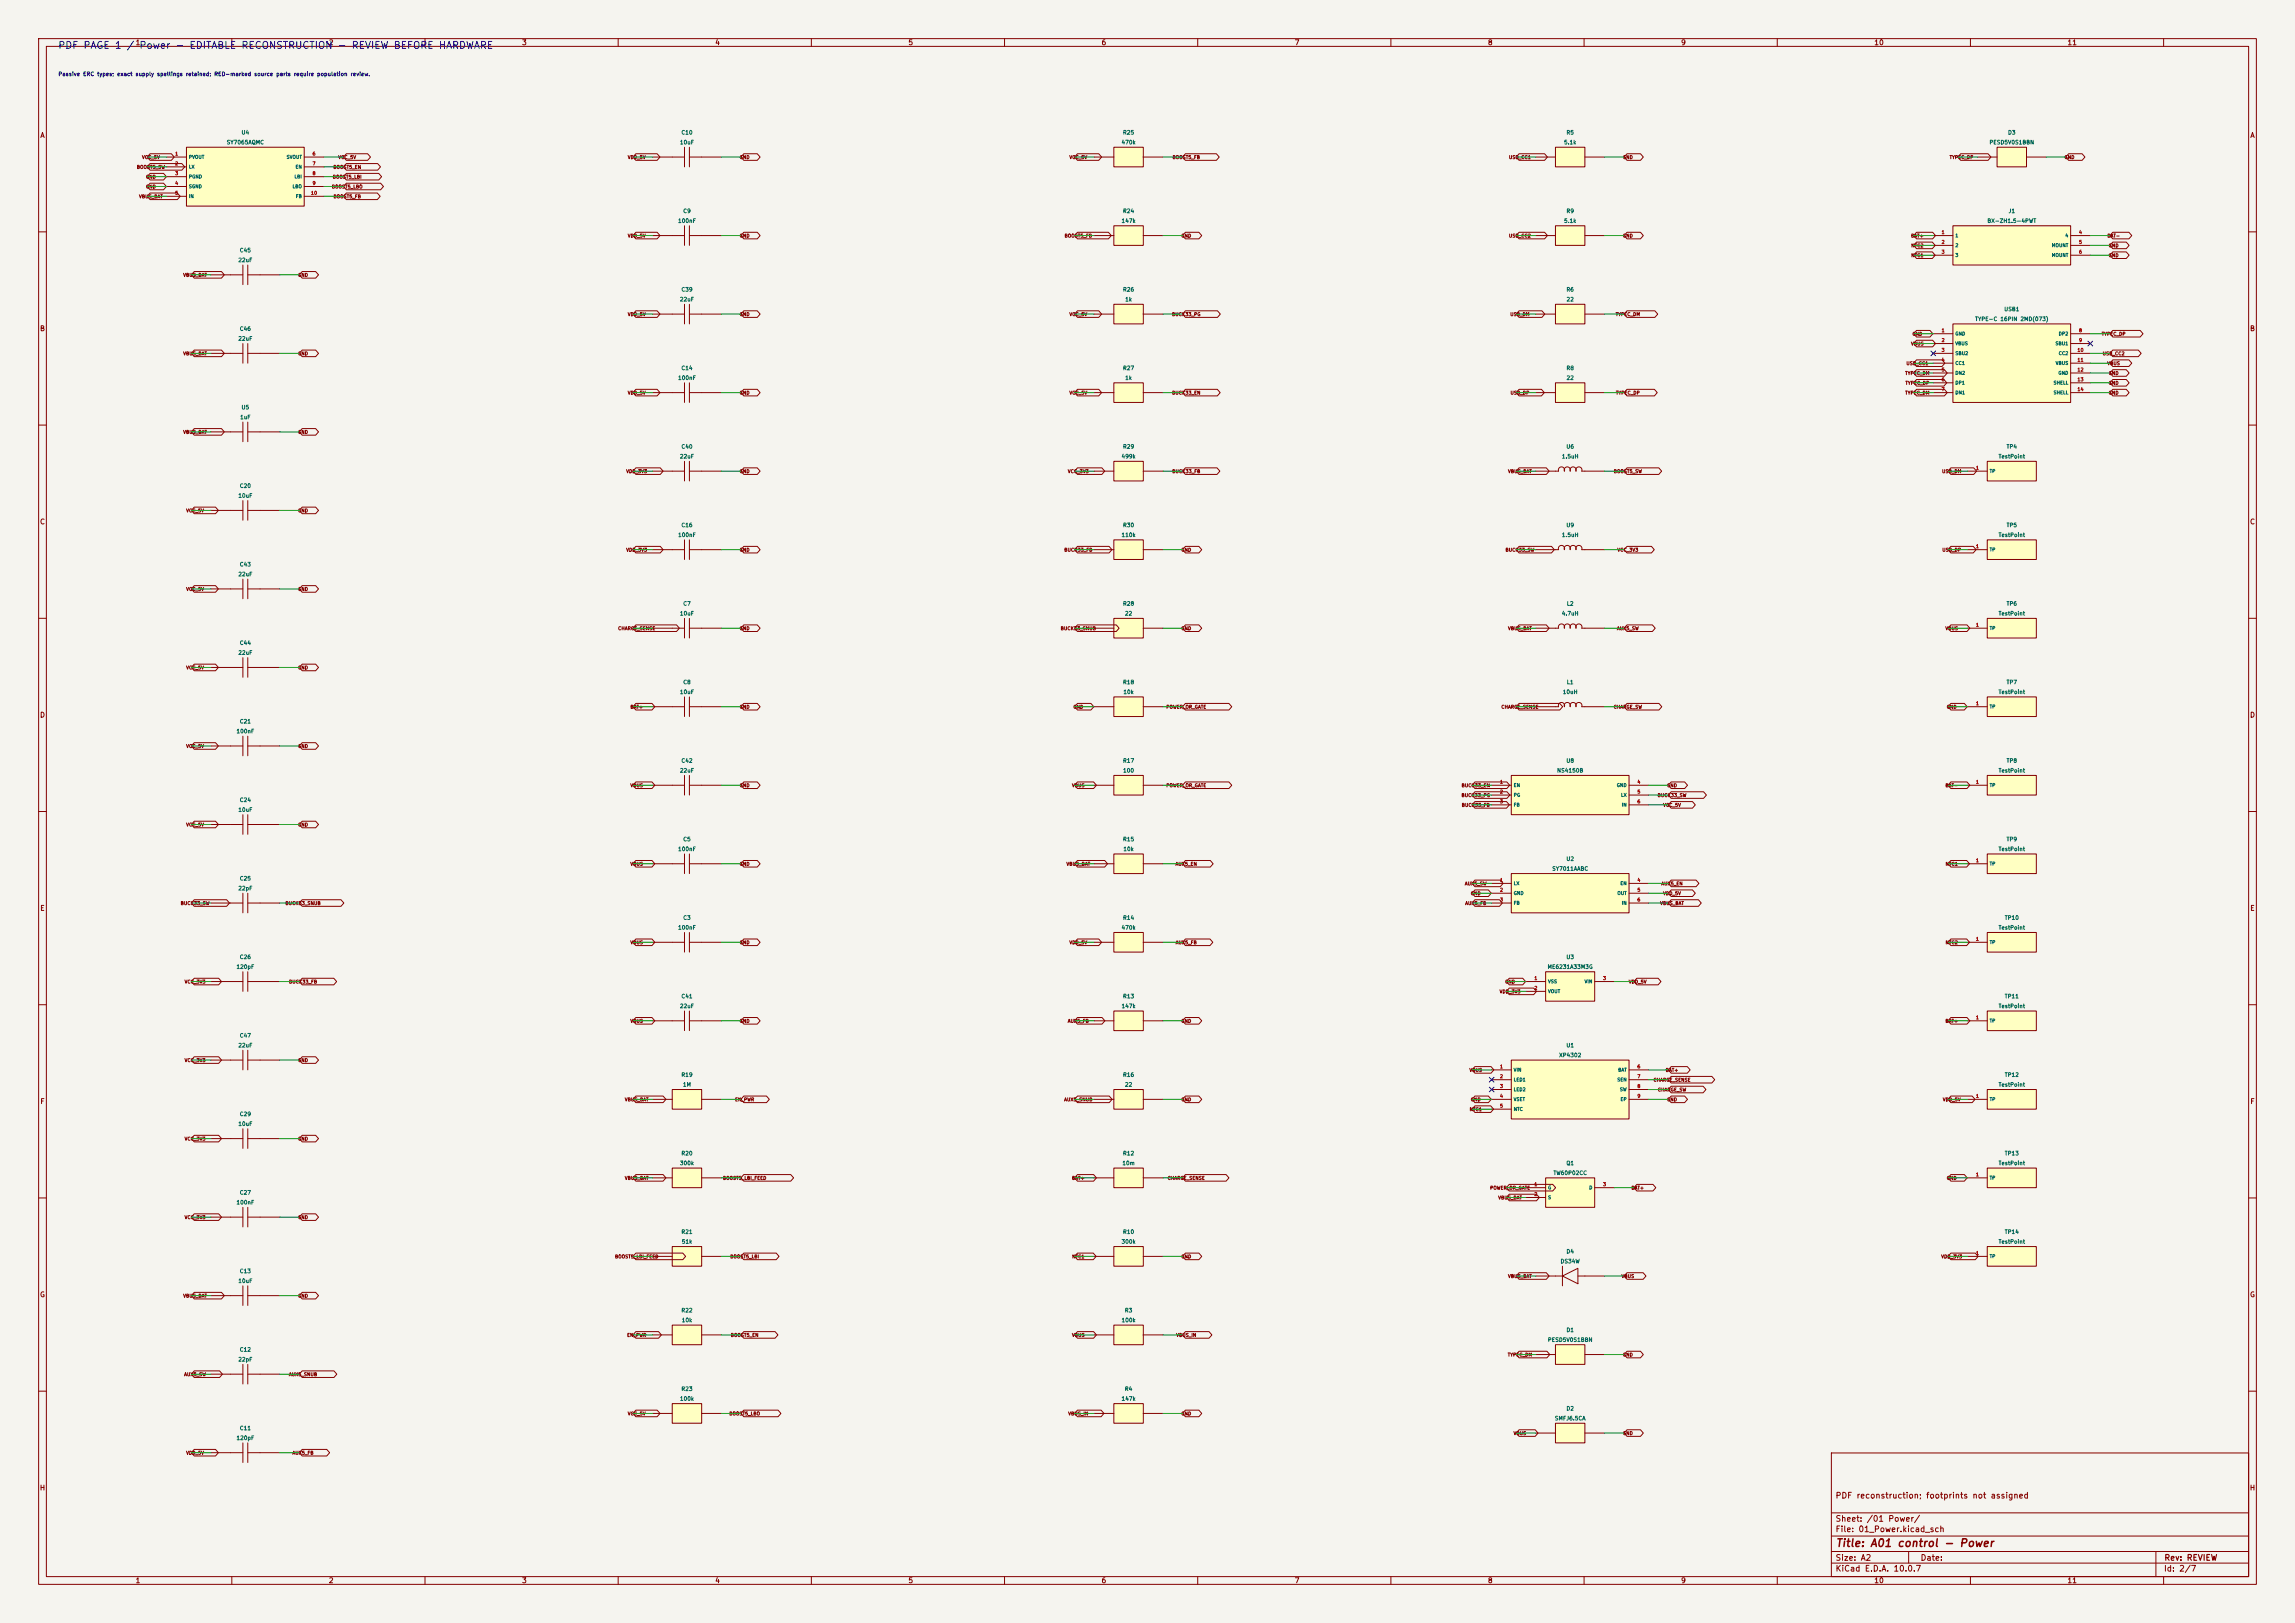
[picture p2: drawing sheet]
<svg xmlns="http://www.w3.org/2000/svg" width="594mm" height="420mm" viewBox="0 0 594 420" stroke-linecap="round" stroke-linejoin="round" font-family="sans-serif">
<defs><g id="words">
<text font-size="2" fill="#840000" x="475" y="400.8">Title: A01 control - Power</text>
<text font-size="1.8" fill="#0000c2" x="14.9" y="13.1">PDF PAGE 1 / Power - EDITABLE RECONSTRUCTION - REVIEW BEFORE HARDWARE</text>
<g font-size="1.5" fill="#840000">
<text x="475" y="388.1">PDF reconstruction; footprints not assigned</text>
<text x="475" y="394.1">Sheet: /01 Power/</text>
<text x="475" y="396.8">File: 01_Power.kicad_sch</text>
<text x="475" y="407">KiCad E.D.A. 10.0.7</text>
<text x="475" y="404.2">Size: A2</text>
<text x="497" y="404.2">Date:</text>
<text x="560" y="407">Id: 2/7</text>
<text x="560.1" y="404.2">Rev: REVIEW</text>
</g>
<g font-size="1.3" fill="#840000">
<text x="35" y="12">1</text>
<text x="85" y="12">2</text>
<text x="135" y="12">3</text>
<text x="185" y="12">4</text>
<text x="235" y="12">5</text>
<text x="285" y="12">6</text>
<text x="335" y="12">7</text>
<text x="385" y="12">8</text>
<text x="435" y="12">9</text>
<text x="485" y="12">10</text>
<text x="535" y="12">11</text>
<text x="10.3" y="36">A</text>
<text x="582.3" y="36">A</text>
<text x="10.2" y="86">B</text>
<text x="582.2" y="86">B</text>
<text x="10.2" y="136">C</text>
<text x="582.2" y="136">C</text>
<text x="10.2" y="186">D</text>
<text x="582.2" y="186">D</text>
<text x="10.3" y="236">E</text>
<text x="582.3" y="236">E</text>
<text x="10.3" y="286">F</text>
<text x="582.3" y="286">F</text>
<text x="10.2" y="336">G</text>
<text x="582.2" y="336">G</text>
<text x="10.2" y="386">H</text>
<text x="582.2" y="386">H</text>
<text x="35" y="410">1</text>
<text x="85" y="410">2</text>
<text x="135" y="410">3</text>
<text x="185" y="410">4</text>
<text x="235" y="410">5</text>
<text x="285" y="410">6</text>
<text x="335" y="410">7</text>
<text x="385" y="410">8</text>
<text x="435" y="410">9</text>
<text x="485" y="410">10</text>
<text x="535" y="410">11</text>
</g>
<text font-size="1" fill="#0000c2" x="15" y="19.9">Passive ERC types; exact supply spellings retained; RED-marked source parts require population review.</text>
<g font-size="1" fill="#006464">
<text x="62.4" y="35">U4</text>
<text x="176.2" y="35">C10</text>
<text x="290.5" y="35">R25</text>
<text x="405.3" y="35">R5</text>
<text x="519.6" y="35">D3</text>
<text x="58.6" y="37.6">SY7065AQMC</text>
<text x="175.9" y="37.6">10uF</text>
<text x="290.2" y="37.6">470k</text>
<text x="404.7" y="37.6">5.1k</text>
<text x="514.8" y="37.6">PESD5V0S1BBN</text>
<text x="175.4" y="57.9">100nF</text>
<text x="176.7" y="55.4">C9</text>
<text x="290.2" y="57.9">147k</text>
<text x="290.5" y="55.4">R24</text>
<text x="404.7" y="57.9">5.1k</text>
<text x="405.3" y="55.4">R9</text>
<text x="514.3" y="57.9">BX-ZH1.5-4PWT</text>
<text x="519.7" y="55.4">J1</text>
<text x="61.9" y="65.5">C45</text>
<text x="61.6" y="68.1">22uF</text>
<text x="176.2" y="75.7">C39</text>
<text x="290.5" y="75.7">R26</text>
<text x="405.3" y="75.7">R6</text>
<text x="175.9" y="78.2">22uF</text>
<text x="291.1" y="78.2">1k</text>
<text x="405.3" y="78.2">22</text>
<text x="511.1" y="83.3">TYPE-C 16PIN 2MD(073)</text>
<text x="518.6" y="80.8">USB1</text>
<text x="61.6" y="88.4">22uF</text>
<text x="61.9" y="85.8">C46</text>
<text x="175.4" y="98.5">100nF</text>
<text x="176.2" y="96">C14</text>
<text x="290.5" y="96">R27</text>
<text x="291.1" y="98.5">1k</text>
<text x="405.3" y="96">R8</text>
<text x="405.3" y="98.5">22</text>
<text x="62.4" y="106.2">U5</text>
<text x="62" y="108.7">1uF</text>
<text x="175.9" y="118.9">22uF</text>
<text x="176.2" y="116.3">C40</text>
<text x="290.2" y="118.9">499k</text>
<text x="290.5" y="116.3">R29</text>
<text x="404.1" y="118.9">1.5uH</text>
<text x="405.3" y="116.3">U6</text>
<text x="517.2" y="118.9">TestPoint</text>
<text x="519.2" y="116.3">TP4</text>
<text x="61.6" y="129">10uF</text>
<text x="61.9" y="126.5">C20</text>
<text x="176.2" y="136.6">C16</text>
<text x="290.5" y="136.6">R30</text>
<text x="405.3" y="136.6">U9</text>
<text x="519.2" y="136.6">TP5</text>
<text x="175.4" y="139.2">100nF</text>
<text x="290.2" y="139.2">110k</text>
<text x="404.1" y="139.2">1.5uH</text>
<text x="517.2" y="139.2">TestPoint</text>
<text x="61.6" y="149.3">22uF</text>
<text x="61.9" y="146.8">C43</text>
<text x="175.9" y="159.5">10uF</text>
<text x="176.7" y="157">C7</text>
<text x="290.5" y="157">R28</text>
<text x="291" y="159.5">22</text>
<text x="404.1" y="159.5">4.7uH</text>
<text x="405.4" y="157">L2</text>
<text x="517.2" y="159.5">TestPoint</text>
<text x="519.2" y="157">TP6</text>
<text x="61.9" y="167.1">C44</text>
<text x="61.6" y="169.7">22uF</text>
<text x="175.9" y="179.8">10uF</text>
<text x="176.7" y="177.3">C8</text>
<text x="290.5" y="177.3">R18</text>
<text x="290.6" y="179.8">10k</text>
<text x="404.4" y="179.8">10uH</text>
<text x="405.4" y="177.3">L1</text>
<text x="517.2" y="179.8">TestPoint</text>
<text x="519.2" y="177.3">TP7</text>
<text x="61.1" y="190">100nF</text>
<text x="61.9" y="187.4">C21</text>
<text x="176.2" y="197.6">C42</text>
<text x="290.5" y="197.6">R17</text>
<text x="405.3" y="197.6">U8</text>
<text x="519.2" y="197.6">TP8</text>
<text x="175.9" y="200.1">22uF</text>
<text x="290.6" y="200.1">100</text>
<text x="402.9" y="200.1">NS4150B</text>
<text x="517.2" y="200.1">TestPoint</text>
<text x="61.9" y="207.8">C24</text>
<text x="61.6" y="210.3">10uF</text>
<text x="175.4" y="220.5">100nF</text>
<text x="176.7" y="217.9">C5</text>
<text x="290.5" y="217.9">R15</text>
<text x="290.6" y="220.5">10k</text>
<text x="517.2" y="220.5">TestPoint</text>
<text x="519.2" y="217.9">TP9</text>
<text x="401.6" y="225.5">SY7011AABC</text>
<text x="405.3" y="223">U2</text>
<text x="61.6" y="230.6">22pF</text>
<text x="61.9" y="228.1">C25</text>
<text x="176.7" y="238.2">C3</text>
<text x="290.5" y="238.2">R14</text>
<text x="518.8" y="238.2">TP10</text>
<text x="175.4" y="240.8">100nF</text>
<text x="290.2" y="240.8">470k</text>
<text x="517.2" y="240.8">TestPoint</text>
<text x="61.1" y="250.9">120pF</text>
<text x="61.9" y="248.4">C26</text>
<text x="400.4" y="250.9">ME6231A33M3G</text>
<text x="405.3" y="248.4">U3</text>
<text x="175.9" y="261.1">22uF</text>
<text x="176.2" y="258.6">C41</text>
<text x="290.2" y="261.1">147k</text>
<text x="290.5" y="258.6">R13</text>
<text x="517.2" y="261.1">TestPoint</text>
<text x="518.8" y="258.6">TP11</text>
<text x="61.9" y="268.7">C47</text>
<text x="61.6" y="271.3">22uF</text>
<text x="403.4" y="273.8">XP4302</text>
<text x="405.3" y="271.3">U1</text>
<text x="176.2" y="278.9">R19</text>
<text x="176.7" y="281.4">1M</text>
<text x="290.5" y="278.9">R16</text>
<text x="291" y="281.4">22</text>
<text x="517.2" y="281.4">TestPoint</text>
<text x="518.8" y="278.9">TP12</text>
<text x="61.6" y="291.6">10uF</text>
<text x="61.9" y="289">C29</text>
<text x="176.2" y="299.2">R20</text>
<text x="290.5" y="299.2">R12</text>
<text x="518.8" y="299.2">TP13</text>
<text x="175.9" y="301.7">300k</text>
<text x="290.4" y="301.7">10m</text>
<text x="401.9" y="304.3">TW60P02CC</text>
<text x="405.3" y="301.7">Q1</text>
<text x="517.2" y="301.7">TestPoint</text>
<text x="61.1" y="311.9">100nF</text>
<text x="61.9" y="309.4">C27</text>
<text x="176.2" y="319.5">R21</text>
<text x="176.3" y="322.1">51k</text>
<text x="290.2" y="322.1">300k</text>
<text x="290.5" y="319.5">R10</text>
<text x="517.2" y="322.1">TestPoint</text>
<text x="518.8" y="319.5">TP14</text>
<text x="61.9" y="329.7">C13</text>
<text x="403.8" y="327.1">DS34W</text>
<text x="405.3" y="324.6">D4</text>
<text x="61.6" y="332.2">10uF</text>
<text x="176.2" y="339.8">R22</text>
<text x="291" y="339.8">R3</text>
<text x="176.3" y="342.4">10k</text>
<text x="290.2" y="342.4">100k</text>
<text x="400.5" y="347.5">PESD5V0S1BBN</text>
<text x="405.3" y="344.9">D1</text>
<text x="61.6" y="352.5">22pF</text>
<text x="61.9" y="350">C12</text>
<text x="175.9" y="362.7">100k</text>
<text x="176.2" y="360.2">R23</text>
<text x="290.2" y="362.7">147k</text>
<text x="291" y="360.2">R4</text>
<text x="405.3" y="365.2">D2</text>
<text x="61.9" y="370.3">C11</text>
<text x="402.3" y="367.8">SMFJ6.5CA</text>
<text x="61.1" y="372.9">120pF</text>
</g>
<g font-size=".9" fill="#840000">
<text x="36.7" y="41.3">VCC_5V</text>
<text x="87.5" y="41.3">VCC_5V</text>
<text x="162.4" y="41.3">VDD_5V</text>
<text x="191.3" y="41.3">GND</text>
<text x="276.7" y="41.3">VCC_5V</text>
<text x="303.4" y="41.3">BOOST5_FB</text>
<text x="390.4" y="41.3">USB_CC1</text>
<text x="419.9" y="41.3">GND</text>
<text x="504.5" y="41.3">TYPEC_DP</text>
<text x="534.2" y="41.3">GND</text>
<text x="35.3" y="43.9">BOOST5_SW</text>
<text x="37.7" y="46.4">GND</text>
<text x="86" y="46.4">BOOST5_LBI</text>
<text x="86.2" y="43.9">BOOST5_EN</text>
<text x="35.9" y="51.5">VBUS_BAT</text>
<text x="37.7" y="49">GND</text>
<text x="85.8" y="49">BOOST5_LBO</text>
<text x="86.2" y="51.5">BOOST5_FB</text>
<text x="162.4" y="61.7">VDD_5V</text>
<text x="191.3" y="61.7">GND</text>
<text x="275.4" y="61.7">BOOST5_FB</text>
<text x="305.6" y="61.7">GND</text>
<text x="390.4" y="61.7">USB_CC2</text>
<text x="419.9" y="61.7">GND</text>
<text x="494.5" y="61.7">BAT+</text>
<text x="494.6" y="64.2">NTC2</text>
<text x="545.3" y="61.7">BAT-</text>
<text x="545.7" y="64.2">GND</text>
<text x="47.3" y="71.8">VBUS_BAT</text>
<text x="77" y="71.8">GND</text>
<text x="494.6" y="66.7">NTC1</text>
<text x="545.7" y="66.7">GND</text>
<text x="162.4" y="82">VDD_5V</text>
<text x="191.3" y="82">GND</text>
<text x="276.7" y="82">VCC_5V</text>
<text x="303.2" y="82">BUCK33_PG</text>
<text x="390.8" y="82">USB_DM</text>
<text x="418.1" y="82">TYPEC_DM</text>
<text x="494.5" y="89.6">VBUS</text>
<text x="494.9" y="87.1">GND</text>
<text x="543.9" y="87.1">TYPEC_DP</text>
<text x="47.3" y="92.1">VBUS_BAT</text>
<text x="77" y="92.1">GND</text>
<text x="493.3" y="94.7">USB_CC1</text>
<text x="544.1" y="92.1">USB_CC2</text>
<text x="545.3" y="94.7">VBUS</text>
<text x="493" y="97.2">TYPEC_DM</text>
<text x="493.1" y="99.8">TYPEC_DP</text>
<text x="545.7" y="97.2">GND</text>
<text x="545.7" y="99.8">GND</text>
<text x="162.4" y="102.3">VDD_5V</text>
<text x="191.3" y="102.3">GND</text>
<text x="276.7" y="102.3">VCC_5V</text>
<text x="303.3" y="102.3">BUCK33_EN</text>
<text x="390.9" y="102.3">USB_DP</text>
<text x="418.1" y="102.3">TYPEC_DP</text>
<text x="493" y="102.3">TYPEC_DM</text>
<text x="545.7" y="102.3">GND</text>
<text x="47.3" y="112.5">VBUS_BAT</text>
<text x="77" y="112.5">GND</text>
<text x="162" y="122.6">VDD_3V3</text>
<text x="191.3" y="122.6">GND</text>
<text x="276.3" y="122.6">VCC_3V3</text>
<text x="303.3" y="122.6">BUCK33_FB</text>
<text x="390.2" y="122.6">VBUS_BAT</text>
<text x="417.6" y="122.6">BOOST5_SW</text>
<text x="502.6" y="122.6">USB_DM</text>
<text x="48.1" y="132.8">VCC_5V</text>
<text x="77" y="132.8">GND</text>
<text x="162" y="142.9">VDD_3V3</text>
<text x="191.3" y="142.9">GND</text>
<text x="275.4" y="142.9">BUCK33_FB</text>
<text x="305.6" y="142.9">GND</text>
<text x="389.6" y="142.9">BUCK33_SW</text>
<text x="418.5" y="142.9">VCC_3V3</text>
<text x="502.6" y="142.9">USB_DP</text>
<text x="48.1" y="153.1">VCC_5V</text>
<text x="77" y="153.1">GND</text>
<text x="159.9" y="163.3">CHARGE_SENSE</text>
<text x="191.3" y="163.3">GND</text>
<text x="274.4" y="163.3">BUCK33_SNUB</text>
<text x="305.6" y="163.3">GND</text>
<text x="390.2" y="163.3">VBUS_BAT</text>
<text x="418.4" y="163.3">AUX5_SW</text>
<text x="503.4" y="163.3">VBUS</text>
<text x="48.1" y="173.4">VCC_5V</text>
<text x="77" y="173.4">GND</text>
<text x="163.1" y="183.6">BAT+</text>
<text x="191.3" y="183.6">GND</text>
<text x="277.7" y="183.6">GND</text>
<text x="301.8" y="183.6">POWER_OR_GATE</text>
<text x="388.5" y="183.6">CHARGE_SENSE</text>
<text x="417.6" y="183.6">CHARGE_SW</text>
<text x="503.8" y="183.6">GND</text>
<text x="48.1" y="193.7">VCC_5V</text>
<text x="77" y="193.7">GND</text>
<text x="163.1" y="203.9">VBUS</text>
<text x="191.3" y="203.9">GND</text>
<text x="277.4" y="203.9">VBUS</text>
<text x="301.8" y="203.9">POWER_OR_GATE</text>
<text x="378.2" y="203.9">BUCK33_EN</text>
<text x="431.4" y="203.9">GND</text>
<text x="503.4" y="203.9">BAT-</text>
<text x="378.2" y="206.4">BUCK33_PG</text>
<text x="378.2" y="209">BUCK33_FB</text>
<text x="428.9" y="206.4">BUCK33_SW</text>
<text x="430.4" y="209">VCC_5V</text>
<text x="48.1" y="214.1">VCC_5V</text>
<text x="77" y="214.1">GND</text>
<text x="163.1" y="224.2">VBUS</text>
<text x="191.3" y="224.2">GND</text>
<text x="275.9" y="224.2">VBUS_BAT</text>
<text x="304.2" y="224.2">AUX5_EN</text>
<text x="503.5" y="224.2">NTC1</text>
<text x="379" y="229.3">AUX5_SW</text>
<text x="380.6" y="231.8">GND</text>
<text x="429.9" y="229.3">AUX5_EN</text>
<text x="430.4" y="231.8">VDD_5V</text>
<text x="46.7" y="234.4">BUCK33_SW</text>
<text x="73.8" y="234.4">BUCK33_SNUB</text>
<text x="379.1" y="234.4">AUX5_FB</text>
<text x="429.6" y="234.4">VBUS_BAT</text>
<text x="163.1" y="244.5">VBUS</text>
<text x="191.3" y="244.5">GND</text>
<text x="276.7" y="244.5">VDD_5V</text>
<text x="304.2" y="244.5">AUX5_FB</text>
<text x="503.5" y="244.5">NTC2</text>
<text x="47.7" y="254.7">VCC_3V3</text>
<text x="74.7" y="254.7">BUCK33_FB</text>
<text x="388" y="257.2">VDD_3V3</text>
<text x="389.5" y="254.7">GND</text>
<text x="421.5" y="254.7">VDD_5V</text>
<text x="163.1" y="264.9">VBUS</text>
<text x="191.3" y="264.9">GND</text>
<text x="276.3" y="264.9">AUX5_FB</text>
<text x="305.6" y="264.9">GND</text>
<text x="503.4" y="264.9">BAT+</text>
<text x="47.7" y="275">VCC_3V3</text>
<text x="77" y="275">GND</text>
<text x="380.2" y="277.6">VBUS</text>
<text x="427.9" y="280.1">CHARGE_SENSE</text>
<text x="431" y="277.6">BAT+</text>
<text x="161.6" y="285.2">VBUS_BAT</text>
<text x="190.2" y="285.2">EN_PWR</text>
<text x="275.3" y="285.2">AUX5_SNUB</text>
<text x="305.6" y="285.2">GND</text>
<text x="380.3" y="287.7">NTC1</text>
<text x="380.6" y="285.2">GND</text>
<text x="429" y="282.6">CHARGE_SW</text>
<text x="431.4" y="285.2">GND</text>
<text x="502.8" y="285.2">VDD_5V</text>
<text x="47.7" y="295.3">VCC_3V3</text>
<text x="77" y="295.3">GND</text>
<text x="161.6" y="305.5">VBUS_BAT</text>
<text x="187" y="305.5">BOOST5_LBI_FEED</text>
<text x="277.4" y="305.5">BAT+</text>
<text x="302.1" y="305.5">CHARGE_SENSE</text>
<text x="503.8" y="305.5">GND</text>
<text x="385.6" y="308">POWER_OR_GATE</text>
<text x="387.7" y="310.6">VBUS_BAT</text>
<text x="422.1" y="308">BAT+</text>
<text x="47.7" y="315.7">VCC_3V3</text>
<text x="77" y="315.7">GND</text>
<text x="159.1" y="325.8">BOOST5_LBI_FEED</text>
<text x="188.9" y="325.8">BOOST5_LBI</text>
<text x="277.4" y="325.8">NTC1</text>
<text x="305.6" y="325.8">GND</text>
<text x="502.3" y="325.8">VDD_3V3</text>
<text x="47.3" y="336">VBUS_BAT</text>
<text x="77" y="336">GND</text>
<text x="390.2" y="330.9">VBUS_BAT</text>
<text x="419.6" y="330.9">VBUS</text>
<text x="162.2" y="346.1">EN_PWR</text>
<text x="189" y="346.1">BOOST5_EN</text>
<text x="277.4" y="346.1">VBUS</text>
<text x="304.3" y="346.1">VBUS_IN</text>
<text x="390.1" y="351.2">TYPEC_DM</text>
<text x="419.9" y="351.2">GND</text>
<text x="47.6" y="356.3">AUX5_SW</text>
<text x="74.7" y="356.3">AUX5_SNUB</text>
<text x="162.4" y="366.5">VCC_5V</text>
<text x="188.7" y="366.5">BOOST5_LBO</text>
<text x="276.4" y="366.5">VBUS_IN</text>
<text x="305.6" y="366.5">GND</text>
<text x="391.7" y="371.5">VBUS</text>
<text x="419.9" y="371.5">GND</text>
<text x="48.1" y="376.6">VDD_5V</text>
<text x="75.6" y="376.6">AUX5_FB</text>
</g>
<g font-size=".9" fill="#a90000">
<text x="45.2" y="40.4">1</text>
<text x="80.8" y="40.4">6</text>
<text x="45.2" y="43">2</text>
<text x="45.2" y="45.5">3</text>
<text x="80.8" y="43">7</text>
<text x="80.8" y="45.5">8</text>
<text x="45.2" y="48">4</text>
<text x="45.2" y="50.6">5</text>
<text x="80.4" y="50.6">10</text>
<text x="80.8" y="48">9</text>
<text x="502.4" y="60.7">1</text>
<text x="502.4" y="63.3">2</text>
<text x="502.4" y="65.8">3</text>
<text x="538" y="60.7">4</text>
<text x="538" y="63.3">5</text>
<text x="538" y="65.8">6</text>
<text x="502.4" y="86.1">1</text>
<text x="502.4" y="88.7">2</text>
<text x="538" y="86.1">8</text>
<text x="538" y="88.7">9</text>
<text x="502.4" y="91.2">3</text>
<text x="502.4" y="93.8">4</text>
<text x="537.6" y="91.2">10</text>
<text x="537.6" y="93.8">11</text>
<text x="502.4" y="96.3">5</text>
<text x="502.4" y="98.8">6</text>
<text x="502.4" y="101.4">7</text>
<text x="537.6" y="96.3">12</text>
<text x="537.6" y="98.8">13</text>
<text x="537.6" y="101.4">14</text>
<text x="511.3" y="121.7">1</text>
<text x="511.3" y="142">1</text>
<text x="511.3" y="162.3">1</text>
<text x="511.3" y="182.7">1</text>
<text x="388.1" y="203">1</text>
<text x="423.7" y="203">4</text>
<text x="511.3" y="203">1</text>
<text x="388.1" y="205.5">2</text>
<text x="388.1" y="208.1">3</text>
<text x="423.7" y="205.5">5</text>
<text x="423.7" y="208.1">6</text>
<text x="511.3" y="223.3">1</text>
<text x="388.1" y="228.4">1</text>
<text x="388.1" y="230.9">2</text>
<text x="388.1" y="233.5">3</text>
<text x="423.7" y="228.4">4</text>
<text x="423.7" y="230.9">5</text>
<text x="423.7" y="233.5">6</text>
<text x="511.3" y="243.6">1</text>
<text x="397" y="253.8">1</text>
<text x="397" y="256.3">2</text>
<text x="414.8" y="253.8">3</text>
<text x="511.3" y="263.9">1</text>
<text x="388.1" y="276.6">1</text>
<text x="388.1" y="279.2">2</text>
<text x="388.1" y="281.7">3</text>
<text x="423.7" y="276.6">6</text>
<text x="423.7" y="279.2">7</text>
<text x="423.7" y="281.7">8</text>
<text x="388.1" y="284.3">4</text>
<text x="388.1" y="286.8">5</text>
<text x="423.7" y="284.3">9</text>
<text x="511.3" y="284.3">1</text>
<text x="511.3" y="304.6">1</text>
<text x="397" y="307.1">1</text>
<text x="397" y="309.7">2</text>
<text x="414.8" y="307.1">3</text>
<text x="511.3" y="324.9">1</text>
</g>
<g font-size=".9" fill="#006464">
<text x="48.8" y="41.3">PVOUT</text>
<text x="74.1" y="41.3">SVOUT</text>
<text x="48.8" y="43.8">LX</text>
<text x="48.8" y="46.4">PGND</text>
<text x="76.1" y="46.4">LBI</text>
<text x="76.4" y="43.8">EN</text>
<text x="48.8" y="48.9">SGND</text>
<text x="48.8" y="51.4">IN</text>
<text x="75.6" y="48.9">LBO</text>
<text x="76.5" y="51.4">FB</text>
<text x="506" y="61.6">1</text>
<text x="506" y="64.1">2</text>
<text x="531" y="64.1">MOUNT</text>
<text x="534.4" y="61.6">4</text>
<text x="506" y="66.7">3</text>
<text x="531" y="66.7">MOUNT</text>
<text x="506" y="87">GND</text>
<text x="506" y="89.5">VBUS</text>
<text x="531.9" y="89.5">SBU1</text>
<text x="532.7" y="87">DP2</text>
<text x="506" y="92.1">SBU2</text>
<text x="506" y="94.6">CC1</text>
<text x="532" y="94.6">VBUS</text>
<text x="532.7" y="92.1">CC2</text>
<text x="506" y="97.2">DN2</text>
<text x="506" y="99.7">DP1</text>
<text x="531.4" y="99.7">SHELL</text>
<text x="532.7" y="97.2">GND</text>
<text x="506" y="102.2">DN1</text>
<text x="531.4" y="102.2">SHELL</text>
<text x="514.9" y="122.6">TP</text>
<text x="514.9" y="142.9">TP</text>
<text x="514.9" y="163.2">TP</text>
<text x="514.9" y="183.5">TP</text>
<text x="391.7" y="203.8">EN</text>
<text x="418.4" y="203.8">GND</text>
<text x="514.9" y="203.8">TP</text>
<text x="391.7" y="206.4">PG</text>
<text x="391.7" y="208.9">FB</text>
<text x="419.4" y="206.4">LX</text>
<text x="419.7" y="208.9">IN</text>
<text x="514.9" y="224.2">TP</text>
<text x="391.7" y="229.2">LX</text>
<text x="391.7" y="231.8">GND</text>
<text x="418.5" y="231.8">OUT</text>
<text x="419.3" y="229.2">EN</text>
<text x="391.7" y="234.3">FB</text>
<text x="419.7" y="234.3">IN</text>
<text x="514.9" y="244.5">TP</text>
<text x="400.6" y="254.6">VSS</text>
<text x="400.6" y="257.2">VOUT</text>
<text x="410" y="254.6">VIN</text>
<text x="514.9" y="264.8">TP</text>
<text x="391.7" y="277.5">VIN</text>
<text x="391.7" y="280">LED1</text>
<text x="418.5" y="280">SEN</text>
<text x="418.7" y="277.5">BAT</text>
<text x="391.7" y="282.6">LED2</text>
<text x="391.7" y="285.1">VSET</text>
<text x="391.7" y="287.7">NTC</text>
<text x="419.2" y="282.6">SW</text>
<text x="419.3" y="285.1">EP</text>
<text x="514.9" y="285.1">TP</text>
<text x="514.9" y="305.4">TP</text>
<text x="400.6" y="308">G</text>
<text x="400.6" y="310.5">S</text>
<text x="411.2" y="308">D</text>
<text x="514.9" y="325.8">TP</text>
</g>
</g></defs>
<path d="M0 0h594v420h-594z" fill="#f5f4ef" stroke="#f5f4ef" stroke-width=".26"/>
<g fill="none" stroke="#840000" stroke-width=".26">
<path d="M10 10h574v400h-574zM12 12h570v396h-570zM60 10v2M110 10v2M160 10v2M210 10v2M260 10v2M310 10v2M360 10v2M410 10v2M460 10v2M510 10v2"/>
<path d="M560 10v2M10 60h2M582 60h2M10 110h2M582 110h2M10 160h2M582 160h2M10 210h2M582 210h2M10 260h2M582 260h2M10 310h2"/>
<path d="M582 310h2M10 360h2M474 376h108v32h-108zM582 360h2M474 397.5h108M474 391.5h108M60 408v2M110 408v2M160 408v2M210 408v2M260 408v2M310 408v2"/>
<path d="M360 408v2M410 408v2M460 408v2M474 404.5h108M474 401.5h108M494 401.5v3M510 408v2M558 401.5v6.5M560 408v2"/>
</g>
<path d="M288.3 221h7.6v5.1h-7.6z" fill="#ffffc2"/>
<path d="M283.2 223.5h5.1M288.3 221h7.6v5.1h-7.6zM295.9 223.5h5.1" fill="none" stroke="#840000" stroke-width=".26"/>
<path d="M288.3 302.3h7.6v5h-7.6z" fill="#ffffc2"/>
<path d="M283.2 304.8h5.1M288.3 302.3h7.6v5h-7.6zM295.9 304.8h5.1" fill="none" stroke="#840000" stroke-width=".26"/>
<path d="M505.5 58.4h30.4v10.2h-30.4z" fill="#ffffc2"/>
<path d="M505.5 58.4h30.4v10.2h-30.4zM500.4 61h5.1M500.4 63.5h5.1M500.4 66h5.1M535.9 61h5.1M535.9 63.5h5.1M535.9 66h5.1" fill="none" stroke="#840000" stroke-width=".26"/>
<path d="M288.3 139.7h7.6v5.1h-7.6z" fill="#ffffc2"/>
<g fill="none" stroke="#840000" stroke-width=".26">
<path d="M288.3 139.7h7.6v5.1h-7.6zM54.6 152.4h8.3M62.9 149.9v5M64.1 149.9v5M64.1 152.4h8.3M283.2 142.2h5.1M295.9 142.2h5.1M54.6 172.7h8.3M62.9 170.2v5.1M64.1 170.2v5.1M64.1 172.7h8.3M54.6 193h8.3"/>
<path d="M62.9 190.5v5.1M64.1 193h8.3M64.1 190.5v5.1"/>
</g>
<path d="M288.3 322.6h7.6v5.1h-7.6z" fill="#ffffc2"/>
<path d="M168.9 243.8h8.3M177.2 241.3v5.1M178.4 243.8h8.3M178.4 241.3v5.1M283.2 325.1h5.1M288.3 322.6h7.6v5.1h-7.6zM295.9 325.1h5.1" fill="none" stroke="#840000" stroke-width=".26"/>
<path d="M516.9 38.1h7.6v5.1h-7.6z" fill="#ffffc2"/>
<g fill="none" stroke="#840000" stroke-width=".26">
<path d="M516.9 38.1h7.6v5.1h-7.6zM511.8 40.6h5.1M524.5 40.6h5.1M54.6 111.8h8.3M62.9 109.2v5.1M64.1 111.8h8.3M64.1 109.2v5.1M54.6 132.1h8.3M62.9 129.5v5.1M64.1 129.5v5.1M64.1 132.1h8.3M54.6 213.4h8.3"/>
<path d="M62.9 210.8v5.1M64.1 210.8v5.1M64.1 213.4h8.3M168.9 264.2h8.3M177.2 261.6v5.1M178.4 264.2h8.3M178.4 261.6v5.1M397.5 330.2h6.9M404.4 330.2l4-2v4zM404.4 327.7v5M408.4 330.2h6.9"/>
</g>
<path d="M402.6 368.3h7.6v5.1h-7.6z" fill="#ffffc2"/>
<path d="M397.5 370.8h5.1M402.6 368.3h7.6v5.1h-7.6zM410.2 370.8h5.1" fill="none" stroke="#840000" stroke-width=".26"/>
<path d="M288.3 58.4h7.6v5.1h-7.6z" fill="#ffffc2"/>
<path d="M288.3 58.4h7.6v5.1h-7.6zM283.2 61h5.1M295.9 61h5.1" fill="none" stroke="#840000" stroke-width=".26"/>
<path d="M288.3 342.9h7.6v5.1h-7.6z" fill="#ffffc2"/>
<path d="M283.2 345.4h5.1M288.3 342.9h7.6v5.1h-7.6zM295.9 345.4h5.1" fill="none" stroke="#840000" stroke-width=".26"/>
<path d="M402.6 348h7.6v5.1h-7.6z" fill="#ffffc2"/>
<path d="M397.5 182.9h5.9l.1-.8 .7-.3 .6 .3 .1 .8 .1-.8 .7-.3 .6 .3 .1 .8 .1-.8 .7-.3 .6 .3 .1 .8 .1-.8 .7-.3 .6 .3 .1 .8h5.9M54.6 233.7h8.3M62.9 231.1v5.1M64.1 233.7h8.3M64.1 231.1v5.1M54.6 254h8.3M62.9 251.5v5M64.1 251.5v5M64.1 254h8.3M397.5 350.5h5.1M402.6 348h7.6v5.1h-7.6zM410.2 350.5h5.1" fill="none" stroke="#840000" stroke-width=".26"/>
<path d="M288.3 363.2h7.6v5.1h-7.6z" fill="#ffffc2"/>
<path d="M283.2 365.8h5.1M288.3 363.2h7.6v5.1h-7.6zM295.9 365.8h5.1" fill="none" stroke="#840000" stroke-width=".26"/>
<path d="M174 281.9h7.6v5.1h-7.6z" fill="#ffffc2"/>
<path d="M168.9 284.5h5.1M174 281.9h7.6v5.1h-7.6zM181.6 284.5h5.1" fill="none" stroke="#840000" stroke-width=".26"/>
<path d="M391.2 274.3h30.4v15.3h-30.4z" fill="#ffffc2"/>
<path d="M386.1 276.9h5.1M386.1 279.4h5.1M391.2 274.3h30.4v15.3h-30.4zM421.6 276.9h5.1M421.6 279.4h5.1M386.1 281.9h5.1M386.1 284.5h5.1M386.1 287h5.1M421.6 281.9h5.1M421.6 284.5h5.1" fill="none" stroke="#840000" stroke-width=".26"/>
<path d="M400 251.5h12.7v7.6h-12.7z" fill="#ffffc2"/>
<path d="M395 254h5M395 256.5h5M400 251.5h12.7v7.6h-12.7zM412.7 254h5.1M54.6 274.3h8.3M62.9 271.8v5.1M64.1 274.3h8.3M64.1 271.8v5.1" fill="none" stroke="#840000" stroke-width=".26"/>
<path d="M174 302.3h7.6v5h-7.6z" fill="#ffffc2"/>
<path d="M168.9 304.8h5.1M174 302.3h7.6v5h-7.6zM181.6 304.8h5.1" fill="none" stroke="#840000" stroke-width=".26"/>
<path d="M391.2 226.1h30.4v10.1h-30.4z" fill="#ffffc2"/>
<path d="M386.1 228.6h5.1M386.1 231.1h5.1M386.1 233.7h5.1M391.2 226.1h30.4v10.1h-30.4zM421.6 228.6h5.1M421.6 231.1h5.1M421.6 233.7h5.1" fill="none" stroke="#840000" stroke-width=".26"/>
<path d="M288.3 119.4h7.6v5.1h-7.6z" fill="#ffffc2"/>
<g fill="none" stroke="#840000" stroke-width=".26">
<path d="M177.2 78.7v5.1M178.4 78.7v5.1M168.9 81.3h8.3M178.4 81.3h8.3M177.2 119.4v5.1M178.4 119.4v5.1M288.3 119.4h7.6v5.1h-7.6zM168.9 121.9h8.3M178.4 121.9h8.3M283.2 121.9h5.1M295.9 121.9h5.1M397.5 142.2h5.9l.1-.7 .7-.4 .6 .4 .1 .7 .1-.7 .7-.4 .6 .4 .1 .7 .1-.7 .7-.4 .6 .4 .1 .7 .1-.7 .7-.4 .6 .4 .1 .7h5.9"/>
<path d="M397.5 162.6h5.9l.1-.8 .7-.3 .6 .3 .1 .8 .1-.8 .7-.3 .6 .3 .1 .8 .1-.8 .7-.3 .6 .3 .1 .8 .1-.8 .7-.3 .6 .3 .1 .8h5.9"/>
</g>
<path d="M174 322.6h7.6v5.1h-7.6z" fill="#ffffc2"/>
<path d="M397.5 121.9h5.9l.1-.8 .7-.3 .6 .4 .1 .7 .1-.8 .7-.3 .6 .4 .1 .7 .1-.8 .7-.3 .6 .4 .1 .7 .1-.8 .7-.3 .6 .4 .1 .7h5.9M54.6 294.6h8.3M62.9 292.1v5.1M64.1 294.6h8.3M64.1 292.1v5.1M54.6 315h8.3M62.9 312.4v5.1M64.1 312.4v5.1M64.1 315h8.3M168.9 325.1h5.1M174 322.6h7.6v5.1h-7.6zM181.6 325.1h5.1" fill="none" stroke="#840000" stroke-width=".26"/>
<path d="M514.3 261.6h12.7v5.1h-12.7z" fill="#ffffc2"/>
<path d="M509.3 264.2h5M514.3 261.6h12.7v5.1h-12.7z" fill="none" stroke="#840000" stroke-width=".26"/>
<path d="M174 342.9h7.6v5.1h-7.6z" fill="#ffffc2"/>
<path d="M168.9 345.4h5.1M174 342.9h7.6v5.1h-7.6zM181.6 345.4h5.1" fill="none" stroke="#840000" stroke-width=".26"/>
<path d="M514.3 281.9h12.7v5.1h-12.7z" fill="#ffffc2"/>
<path d="M509.3 284.5h5M514.3 281.9h12.7v5.1h-12.7zM54.6 335.3h8.3M62.9 332.7v5.1M64.1 335.3h8.3M64.1 332.7v5.1" fill="none" stroke="#840000" stroke-width=".26"/>
<path d="M288.3 78.7h7.6v5.1h-7.6z" fill="#ffffc2"/>
<path d="M288.3 78.7h7.6v5.1h-7.6zM283.2 81.3h5.1M295.9 81.3h5.1" fill="none" stroke="#840000" stroke-width=".26"/>
<path d="M514.3 322.6h12.7v5.1h-12.7z" fill="#ffffc2"/>
<path d="M509.3 325.1h5M514.3 322.6h12.7v5.1h-12.7z" fill="none" stroke="#840000" stroke-width=".26"/>
<path d="M514.3 302.3h12.7v5h-12.7z" fill="#ffffc2"/>
<path d="M509.3 304.8h5M514.3 302.3h12.7v5h-12.7z" fill="none" stroke="#840000" stroke-width=".26"/>
<path d="M174 363.2h7.6v5.1h-7.6z" fill="#ffffc2"/>
<path d="M168.9 365.8h5.1M174 363.2h7.6v5.1h-7.6zM181.6 365.8h5.1" fill="none" stroke="#840000" stroke-width=".26"/>
<path d="M514.3 241.3h12.7v5.1h-12.7z" fill="#ffffc2"/>
<path d="M509.3 243.8h5M514.3 241.3h12.7v5.1h-12.7z" fill="none" stroke="#840000" stroke-width=".26"/>
<path d="M514.3 221h12.7v5.1h-12.7z" fill="#ffffc2"/>
<path d="M509.3 223.5h5M514.3 221h12.7v5.1h-12.7z" fill="none" stroke="#840000" stroke-width=".26"/>
<path d="M514.3 200.7h12.7v5h-12.7z" fill="#ffffc2"/>
<path d="M509.3 203.2h5M514.3 200.7h12.7v5h-12.7zM54.6 355.6h8.3M62.9 353.1v5M64.1 355.6h8.3M64.1 353.1v5" fill="none" stroke="#840000" stroke-width=".26"/>
<path d="M514.3 180.3h12.7v5.1h-12.7z" fill="#ffffc2"/>
<path d="M509.3 182.9h5M514.3 180.3h12.7v5.1h-12.7z" fill="none" stroke="#840000" stroke-width=".26"/>
<path d="M402.6 99.1h7.6v5h-7.6z" fill="#ffffc2"/>
<path d="M402.6 99.1h7.6v5h-7.6zM397.5 101.6h5.1M410.2 101.6h5.1" fill="none" stroke="#840000" stroke-width=".26"/>
<path d="M288.3 38.1h7.6v5.1h-7.6z" fill="#ffffc2"/>
<path d="M288.3 38.1h7.6v5.1h-7.6zM283.2 40.6h5.1M295.9 40.6h5.1M54.6 375.9h8.3M62.9 373.4v5.1M64.1 375.9h8.3M64.1 373.4v5.1" fill="none" stroke="#840000" stroke-width=".26"/>
<path d="M402.6 78.7h7.6v5.1h-7.6z" fill="#ffffc2"/>
<path d="M177.2 38.1v5.1M178.4 38.1v5.1M168.9 40.6h8.3M178.4 40.6h8.3M402.6 78.7h7.6v5.1h-7.6zM397.5 81.3h5.1M410.2 81.3h5.1" fill="none" stroke="#840000" stroke-width=".26"/>
<path d="M288.3 241.3h7.6v5.1h-7.6z" fill="#ffffc2"/>
<path d="M283.2 243.8h5.1M288.3 241.3h7.6v5.1h-7.6zM295.9 243.8h5.1" fill="none" stroke="#840000" stroke-width=".26"/>
<path d="M400 304.8h12.7v7.6h-12.7z" fill="#ffffc2"/>
<path d="M395 307.3h5M395 309.9h5M400 304.8h12.7v7.6h-12.7zM412.7 307.3h5.1" fill="none" stroke="#840000" stroke-width=".26"/>
<path d="M48.3 38.1h30.4v15.2h-30.4z" fill="#ffffc2"/>
<path d="M48.3 38.1h30.4v15.2h-30.4zM43.2 40.6h5.1M43.2 43.2h5.1M43.2 45.7h5.1M43.2 48.3h5.1M43.2 50.8h5.1M78.7 40.6h5.1M78.7 43.2h5.1M78.7 45.7h5.1M78.7 48.3h5.1M78.7 50.8h5.1" fill="none" stroke="#840000" stroke-width=".26"/>
<path d="M288.3 99.1h7.6v5h-7.6z" fill="#ffffc2"/>
<path d="M288.3 99.1h7.6v5h-7.6zM283.2 101.6h5.1M295.9 101.6h5.1" fill="none" stroke="#840000" stroke-width=".26"/>
<path d="M514.3 160h12.7v5.1h-12.7z" fill="#ffffc2"/>
<path d="M168.9 162.6h8.3M177.2 160v5.1M178.4 162.6h8.3M178.4 160v5.1M509.3 162.6h5M514.3 160h12.7v5.1h-12.7z" fill="none" stroke="#840000" stroke-width=".26"/>
<path d="M402.6 58.4h7.6v5.1h-7.6z" fill="#ffffc2"/>
<path d="M402.6 58.4h7.6v5.1h-7.6zM397.5 61h5.1M410.2 61h5.1" fill="none" stroke="#840000" stroke-width=".26"/>
<path d="M288.3 261.6h7.6v5.1h-7.6z" fill="#ffffc2"/>
<path d="M283.2 264.2h5.1M288.3 261.6h7.6v5.1h-7.6zM295.9 264.2h5.1" fill="none" stroke="#840000" stroke-width=".26"/>
<path d="M514.3 139.7h12.7v5.1h-12.7z" fill="#ffffc2"/>
<path d="M514.3 139.7h12.7v5.1h-12.7zM509.3 142.2h5" fill="none" stroke="#840000" stroke-width=".26"/>
<path d="M514.3 119.4h12.7v5.1h-12.7z" fill="#ffffc2"/>
<g fill="none" stroke="#840000" stroke-width=".26">
<path d="M54.6 71.1h8.3M62.9 68.6v5.1M64.1 71.1h8.3M64.1 68.6v5.1M177.2 99.1v5M178.4 99.1v5M168.9 101.6h8.3M178.4 101.6h8.3M514.3 119.4h12.7v5.1h-12.7zM509.3 121.9h5M168.9 182.9h8.3M177.2 180.3v5.1"/>
<path d="M178.4 182.9h8.3M178.4 180.3v5.1"/>
</g>
<path d="M288.3 281.9h7.6v5.1h-7.6z" fill="#ffffc2"/>
<path d="M54.6 91.4h8.3M62.9 88.9v5.1M64.1 91.4h8.3M64.1 88.9v5.1M168.9 203.2h8.3M177.2 200.7v5M178.4 203.2h8.3M178.4 200.7v5M283.2 284.5h5.1M288.3 281.9h7.6v5.1h-7.6zM295.9 284.5h5.1" fill="none" stroke="#840000" stroke-width=".26"/>
<path d="M402.6 38.1h7.6v5.1h-7.6z" fill="#ffffc2"/>
<path d="M402.6 38.1h7.6v5.1h-7.6zM397.5 40.6h5.1M410.2 40.6h5.1" fill="none" stroke="#840000" stroke-width=".26"/>
<path d="M391.2 200.7h30.4v10.1h-30.4z" fill="#ffffc2"/>
<path d="M177.2 58.4v5.1M178.4 58.4v5.1M168.9 61h8.3M178.4 61h8.3M386.1 203.2h5.1M386.1 205.7h5.1M386.1 208.3h5.1M391.2 200.7h30.4v10.1h-30.4zM421.6 203.2h5.1M421.6 205.7h5.1M421.6 208.3h5.1" fill="none" stroke="#840000" stroke-width=".26"/>
<path d="M505.5 83.8h30.4v20.3h-30.4z" fill="#ffffc2"/>
<g fill="none" stroke="#840000" stroke-width=".26">
<path d="M500.4 86.4h5.1M500.4 88.9h5.1M500.4 91.4h5.1M500.4 94h5.1M500.4 96.5h5.1M500.4 99.1h5.1M505.5 83.8h30.4v20.3h-30.4zM535.9 86.4h5.1M535.9 88.9h5.1M535.9 91.4h5.1M535.9 94h5.1M535.9 96.5h5.1"/>
<path d="M535.9 99.1h5.1M500.4 101.6h5.1M535.9 101.6h5.1M177.2 139.7v5.1M178.4 139.7v5.1M168.9 142.2h8.3M178.4 142.2h8.3M168.9 223.5h8.3M177.2 221v5.1M178.4 223.5h8.3M178.4 221v5.1"/>
</g>
<path d="M288.3 200.7h7.6v5h-7.6z" fill="#ffffc2"/>
<path d="M283.2 203.2h5.1M288.3 200.7h7.6v5h-7.6zM295.9 203.2h5.1" fill="none" stroke="#840000" stroke-width=".26"/>
<path d="M288.3 180.3h7.6v5.1h-7.6z" fill="#ffffc2"/>
<path d="M283.2 182.9h5.1M288.3 180.3h7.6v5.1h-7.6zM295.9 182.9h5.1" fill="none" stroke="#840000" stroke-width=".26"/>
<path d="M288.3 160h7.6v5.1h-7.6z" fill="#ffffc2"/>
<g fill="none" stroke="#840000" stroke-width=".26">
<path d="M38.8 39.8h5.6l.7 .8-.7 .9h-5.6l-.7-.9zM89.6 39.8h5.6l.7 .8-.7 .9h-5.6l-.7-.9zM164.6 39.8h5.5l.7 .8-.7 .9h-5.5l-.8-.9zM192.5 39.8h3.5l.7 .8-.7 .9h-3.5l-.7-.9zM278.9 39.8h5.5l.7 .8-.7 .9h-5.5l-.8-.9zM306.8 39.8h8l.8 .8-.8 .9h-8l-.7-.9zM393.2 39.8h6.6l.7 .8-.7 .9h-6.6l-.8-.9zM421.1 39.8h3.5l.7 .8-.7 .9h-3.5l-.7-.9zM507.5 39.8h7.1l.7 .8-.7 .9h-7.1l-.8-.9zM535.4 39.8h3.5l.7 .8-.7 .9h-3.5l-.7-.9zM38.8 47.4h3.5l.8 .9-.8 .8h-3.5l-.7-.8zM38.8 49.9h7.1l.7 .9-.7 .9h-7.1l-.7-.9z"/>
<path d="M38.8 44.9h3.5l.8 .8-.8 .9h-3.5l-.7-.9zM38.8 42.3h8.3l.7 .9-.7 .8h-8.3l-.7-.8zM89.6 42.3h8.1l.8 .9-.8 .8h-8.1l-.7-.8zM89.6 44.9h8.4l.8 .8-.8 .9h-8.4l-.7-.9zM89.6 47.4h8.9l.8 .9-.8 .8h-8.9l-.7-.8zM89.6 49.9h8.1l.7 .9-.7 .9h-8.1l-.7-.9zM50.3 70.3h7l.8 .8-.8 .9h-7l-.8-.9zM78.2 70.3h3.5l.7 .8-.7 .9h-3.5l-.7-.9zM164.6 60.1h5.5l.7 .9-.7 .8h-5.5l-.8-.8zM192.5 60.1h3.5l.7 .9-.7 .8h-3.5l-.7-.8zM278.9 60.1h8l.7 .9-.7 .8h-8l-.8-.8zM306.8 60.1h3.5l.7 .9-.7 .8h-3.5l-.7-.8z"/>
<path d="M393.2 60.1h6.6l.7 .9-.7 .8h-6.6l-.8-.8zM421.1 60.1h3.5l.7 .9-.7 .8h-3.5l-.7-.8zM496 60.1h4.2l.8 .9-.8 .8h-4.2l-.7-.8zM496 62.6h4.1l.8 .9-.8 .9h-4.1l-.7-.9zM496 65.2h4.1l.8 .8-.8 .9h-4.1l-.7-.9zM546.8 60.1h4.2l.8 .9-.8 .8h-4.2l-.7-.8zM546.8 62.6h3.5l.8 .9-.8 .9h-3.5l-.7-.9zM546.8 65.2h3.5l.8 .8-.8 .9h-3.5l-.7-.9zM50.3 90.6h7l.8 .8-.8 .9h-7l-.8-.9zM78.2 90.6h3.5l.7 .8-.7 .9h-3.5l-.7-.9zM164.6 80.4h5.5l.7 .9-.7 .8h-5.5l-.8-.8zM192.5 80.4h3.5l.7 .9-.7 .8h-3.5l-.7-.8z"/>
<path d="M278.9 80.4h5.5l.7 .9-.7 .8h-5.5l-.8-.8zM306.8 80.4h8.3l.8 .9-.8 .8h-8.3l-.7-.8zM393.2 80.4h5.9l.7 .9-.7 .8h-5.9l-.8-.8zM421.1 80.4h7.2l.8 .9-.8 .8h-7.2l-.7-.8zM496 95.7h7.3l.7 .8-.7 .9h-7.3l-.7-.9zM496 93.1h6.6l.8 .9-.8 .8h-6.6l-.7-.8zM496 85.5h3.5l.8 .9-.8 .8h-3.5l-.7-.8zM496 88h4.2l.8 .9-.8 .9h-4.2l-.7-.9zM496 98.2h7.1l.8 .9-.8 .8h-7.1l-.7-.8zM546.8 85.5h7.1l.8 .9-.8 .8h-7.1l-.7-.8zM546.8 90.6h6.6l.8 .8-.8 .9h-6.6l-.7-.9zM546.8 93.1h4.2l.8 .9-.8 .8h-4.2l-.7-.8z"/>
<path d="M546.8 95.7h3.5l.8 .8-.8 .9h-3.5l-.7-.9zM546.8 98.2h3.5l.8 .9-.8 .8h-3.5l-.7-.8zM50.3 110.9h7l.8 .9-.8 .8h-7l-.8-.8zM78.2 110.9h3.5l.7 .9-.7 .8h-3.5l-.7-.8zM164.6 100.7h5.5l.7 .9-.7 .9h-5.5l-.8-.9zM192.5 100.7h3.5l.7 .9-.7 .9h-3.5l-.7-.9zM278.9 100.7h5.5l.7 .9-.7 .9h-5.5l-.8-.9zM306.8 100.7h8.3l.7 .9-.7 .9h-8.3l-.7-.9zM393.2 100.7h5.8l.7 .9-.7 .9h-5.8l-.8-.9zM421.1 100.7h7.1l.7 .9-.7 .9h-7.1l-.7-.9zM496 100.7h7.3l.7 .9-.7 .9h-7.3l-.7-.9zM546.8 100.7h3.5l.8 .9-.8 .9h-3.5l-.7-.9z"/>
<path d="M50.3 131.2h5.5l.7 .9-.7 .8h-5.5l-.8-.8zM78.2 131.2h3.5l.7 .9-.7 .8h-3.5l-.7-.8zM164.6 121.1h6.3l.7 .8-.7 .9h-6.3l-.8-.9zM192.5 121.1h3.5l.7 .8-.7 .9h-3.5l-.7-.9zM278.9 121.1h6.3l.7 .8-.7 .9h-6.3l-.8-.9zM306.8 121.1h8.2l.7 .8-.7 .9h-8.2l-.7-.9zM393.2 121.1h7l.8 .8-.8 .9h-7l-.8-.9zM421.1 121.1h8.2l.8 .8-.8 .9h-8.2l-.7-.9zM504.9 121.1h5.9l.8 .8-.8 .9h-5.9l-.7-.9zM50.3 151.5h5.5l.7 .9-.7 .9h-5.5l-.8-.9zM78.2 151.5h3.5l.7 .9-.7 .9h-3.5l-.7-.9zM164.6 141.4h6.3l.7 .8-.7 .9h-6.3l-.8-.9z"/>
<path d="M192.5 141.4h3.5l.7 .8-.7 .9h-3.5l-.7-.9zM278.9 141.4h8.2l.7 .8-.7 .9h-8.2l-.8-.9zM306.8 141.4h3.5l.7 .8-.7 .9h-3.5l-.7-.9zM393.2 141.4h8.4l.7 .8-.7 .9h-8.4l-.8-.9zM421.1 141.4h6.3l.8 .8-.8 .9h-6.3l-.7-.9zM504.9 141.4h5.8l.8 .8-.8 .9h-5.8l-.7-.9zM50.3 171.9h5.5l.7 .8-.7 .9h-5.5l-.8-.9zM78.2 171.9h3.5l.7 .8-.7 .9h-3.5l-.7-.9zM164.6 161.7h10.5l.7 .9-.7 .8h-10.5l-.8-.8zM192.5 161.7h3.5l.7 .9-.7 .8h-3.5l-.7-.8zM278.9 161.7h10l.8 .9-.8 .8h-10l-.8-.8zM283.2 162.6h5.1"/>
<path d="M288.3 160h7.6v5.1h-7.6zM295.9 162.6h5.1M306.8 161.7h3.5l.7 .9-.7 .8h-3.5l-.7-.8zM393.2 161.7h7l.8 .9-.8 .8h-7l-.8-.8zM421.1 161.7h6.6l.7 .9-.7 .8h-6.6l-.7-.8zM504.9 161.7h4.2l.7 .9-.7 .8h-4.2l-.7-.8zM50.3 192.2h5.5l.7 .8-.7 .9h-5.5l-.8-.9zM78.2 192.2h3.5l.7 .8-.7 .9h-3.5l-.7-.9zM164.6 182h4.1l.8 .9-.8 .8h-4.1l-.8-.8zM192.5 182h3.5l.7 .9-.7 .8h-3.5l-.7-.8zM278.9 182h3.5l.7 .9-.7 .8h-3.5l-.8-.8zM306.8 182h11.3l.7 .9-.7 .8h-11.3l-.7-.8z"/>
<path d="M393.2 182h10.5l.7 .9-.7 .8h-10.5l-.8-.8zM421.1 182h8.3l.7 .9-.7 .8h-8.3l-.7-.8zM504.9 182h3.5l.8 .9-.8 .8h-3.5l-.7-.8zM50.3 212.5h5.5l.7 .9-.7 .8h-5.5l-.8-.8zM78.2 212.5h3.5l.7 .9-.7 .8h-3.5l-.7-.8zM164.6 202.3h4.1l.8 .9-.8 .9h-4.1l-.8-.9zM192.5 202.3h3.5l.7 .9-.7 .9h-3.5l-.7-.9zM278.9 202.3h4.1l.8 .9-.8 .9h-4.1l-.8-.9zM306.8 202.3h11.3l.7 .9-.7 .9h-11.3l-.7-.9zM381.7 204.9h8.3l.8 .8-.8 .9h-8.3l-.7-.9zM381.7 207.4h8.2l.8 .9-.8 .8h-8.2l-.7-.8zM381.7 202.3h8.3l.7 .9-.7 .9h-8.3l-.7-.9z"/>
<path d="M432.5 202.3h3.5l.8 .9-.8 .9h-3.5l-.7-.9zM432.5 204.9h8.4l.8 .8-.8 .9h-8.4l-.7-.9zM432.5 207.4h5.6l.7 .9-.7 .8h-5.6l-.7-.8zM504.9 202.3h4.2l.7 .9-.7 .9h-4.2l-.7-.9zM50.3 232.8h8.4l.7 .9-.7 .8h-8.4l-.8-.8zM78.2 232.8h10.1l.7 .9-.7 .8h-10.1l-.7-.8zM164.6 222.7h4.1l.8 .8-.8 .9h-4.1l-.8-.9zM192.5 222.7h3.5l.7 .8-.7 .9h-3.5l-.7-.9zM278.9 222.7h7l.8 .8-.8 .9h-7l-.8-.9zM306.8 222.7h6.5l.7 .8-.7 .9h-6.5l-.7-.9zM381.7 227.7h6.6l.7 .9-.7 .9h-6.6l-.7-.9zM381.7 230.3h3.5l.8 .8-.8 .9h-3.5l-.7-.9z"/>
<path d="M381.7 232.8h6.4l.7 .9-.7 .8h-6.4l-.7-.8zM432.5 227.7h6.5l.7 .9-.7 .9h-6.5l-.7-.9zM432.5 230.3h5.6l.7 .8-.7 .9h-5.6l-.7-.9zM432.5 232.8h7.1l.7 .9-.7 .8h-7.1l-.7-.8zM504.9 222.7h4.1l.8 .8-.8 .9h-4.1l-.7-.9zM50.3 253.1h6.3l.7 .9-.7 .9h-6.3l-.8-.9zM78.2 253.1h8.2l.7 .9-.7 .9h-8.2l-.7-.9zM164.6 243h4.1l.8 .8-.8 .9h-4.1l-.8-.9zM192.5 243h3.5l.7 .8-.7 .9h-3.5l-.7-.9zM278.9 243h5.5l.7 .8-.7 .9h-5.5l-.8-.9zM306.8 243h6.4l.7 .8-.7 .9h-6.4l-.7-.9zM390.6 253.1h3.5l.8 .9-.8 .9h-3.5l-.7-.9z"/>
<path d="M390.6 255.7h6.4l.7 .8-.7 .9h-6.4l-.7-.9zM423.7 253.1h5.5l.7 .9-.7 .9h-5.5l-.8-.9zM504.9 243h4.1l.8 .8-.8 .9h-4.1l-.7-.9zM50.3 273.5h6.3l.7 .8-.7 .9h-6.3l-.8-.9zM78.2 273.5h3.5l.7 .8-.7 .9h-3.5l-.7-.9zM164.6 263.3h4.1l.8 .9-.8 .8h-4.1l-.8-.8zM192.5 263.3h3.5l.7 .9-.7 .8h-3.5l-.7-.8zM278.9 263.3h6.3l.8 .9-.8 .8h-6.3l-.8-.8zM306.8 263.3h3.5l.7 .9-.7 .8h-3.5l-.7-.8zM381.7 276h4.2l.8 .9-.8 .8h-4.2l-.7-.8zM432.5 276h4.2l.8 .9-.8 .8h-4.2l-.7-.8zM432.5 278.5h10.6l.7 .9-.7 .9h-10.6l-.7-.9z"/>
<path d="M504.9 263.3h4.2l.7 .9-.7 .8h-4.2l-.7-.8zM50.3 293.8h6.3l.7 .8-.7 .9h-6.3l-.8-.9zM78.2 293.8h3.5l.7 .8-.7 .9h-3.5l-.7-.9zM164.6 283.6h7l.8 .9-.8 .8h-7l-.8-.8zM192.5 283.6h5.9l.7 .9-.7 .8h-5.9l-.7-.8zM278.9 283.6h8.2l.7 .9-.7 .8h-8.2l-.8-.8zM306.8 283.6h3.5l.7 .9-.7 .8h-3.5l-.7-.8zM381.7 283.6h3.5l.8 .9-.8 .8h-3.5l-.7-.8zM381.7 286.2h4.1l.8 .8-.8 .9h-4.1l-.7-.9zM432.5 281.1h8.3l.7 .8-.7 .9h-8.3l-.7-.9zM432.5 283.6h3.5l.8 .9-.8 .8h-3.5l-.7-.8zM504.9 283.6h5.5l.8 .9-.8 .8h-5.5l-.7-.8z"/>
<path d="M50.3 314.1h6.3l.7 .9-.7 .8h-6.3l-.8-.8zM78.2 314.1h3.5l.7 .9-.7 .8h-3.5l-.7-.8zM164.6 303.9h7l.8 .9-.8 .9h-7l-.8-.9zM192.5 303.9h12.2l.7 .9-.7 .9h-12.2l-.7-.9zM278.9 303.9h4.1l.8 .9-.8 .9h-4.1l-.8-.9zM306.8 303.9h10.5l.8 .9-.8 .9h-10.5l-.7-.9zM390.6 309h7.1l.7 .9-.7 .8h-7.1l-.7-.8zM390.6 306.5h11.3l.7 .8-.7 .9h-11.3l-.7-.9zM423.7 306.5h4.1l.8 .8-.8 .9h-4.1l-.8-.9zM504.9 303.9h3.5l.8 .9-.8 .9h-3.5l-.7-.9zM50.3 334.4h7l.8 .9-.8 .8h-7l-.8-.8zM78.2 334.4h3.5l.7 .9-.7 .8h-3.5l-.7-.8z"/>
<path d="M164.6 324.3h12.1l.8 .8-.8 .9h-12.1l-.8-.9zM192.5 324.3h8.4l.7 .8-.7 .9h-8.4l-.7-.9zM278.9 324.3h4.1l.7 .8-.7 .9h-4.1l-.8-.9zM306.8 324.3h3.5l.7 .8-.7 .9h-3.5l-.7-.9zM393.2 329.3h7l.8 .9-.8 .9h-7l-.8-.9zM421.1 329.3h4.2l.7 .9-.7 .9h-4.2l-.7-.9zM504.9 324.3h6.4l.7 .8-.7 .9h-6.4l-.7-.9zM50.3 354.7h6.5l.8 .9-.8 .9h-6.5l-.8-.9zM78.2 354.7h8.2l.8 .9-.8 .9h-8.2l-.7-.9zM164.6 344.6h5.8l.8 .8-.8 .9h-5.8l-.8-.9zM192.5 344.6h8.1l.8 .8-.8 .9h-8.1l-.7-.9zM278.9 344.6h4.1l.8 .8-.8 .9h-4.1l-.8-.9z"/>
<path d="M306.8 344.6h6.1l.8 .8-.8 .9h-6.1l-.7-.9zM393.2 349.7h7.2l.7 .8-.7 .9h-7.2l-.8-.9zM421.1 349.7h3.5l.7 .8-.7 .9h-3.5l-.7-.9zM50.3 375.1h5.5l.7 .8-.7 .9h-5.5l-.8-.9zM78.2 375.1h6.4l.7 .8-.7 .9h-6.4l-.7-.9zM164.6 364.9h5.5l.7 .9-.7 .8h-5.5l-.8-.8zM192.5 364.9h8.9l.7 .9-.7 .8h-8.9l-.7-.8zM278.9 364.9h6.1l.7 .9-.7 .8h-6.1l-.8-.8zM306.8 364.9h3.5l.7 .9-.7 .8h-3.5l-.7-.8zM393.2 370h4.1l.8 .8-.8 .9h-4.1l-.8-.9zM421.1 370h3.5l.7 .8-.7 .9h-3.5l-.7-.9z"/>
</g>
<g fill="none" stroke="#009600" stroke-width=".26">
<path d="M38.1 40.6h5.1M38.1 48.3h5.1M38.1 45.7h5.1M38.1 50.8h5.1M38.1 43.2h5.1M83.8 40.6h5.1M83.8 48.3h5.1M83.8 45.7h5.1M83.8 50.8h5.1M83.8 43.2h5.1M163.8 40.6h5.1M186.7 40.6h5.1"/>
<path d="M278.1 40.6h5.1M301 40.6h5.1M392.4 40.6h5.1M415.3 40.6h5.1M506.7 40.6h5.1M529.6 40.6h5.1M49.5 71.1h5.1M72.4 71.1h5.1M163.8 61h5.1M186.7 61h5.1M278.1 61h5.1M301 61h5.1"/>
<path d="M392.4 61h5.1M415.3 61h5.1M495.3 66h5.1M495.3 61h5.1M495.3 63.5h5.1M541 66h5.1M541 61h5.1M541 63.5h5.1M49.5 91.4h5.1M72.4 91.4h5.1M163.8 81.3h5.1M186.7 81.3h5.1"/>
<path d="M278.1 81.3h5.1M301 81.3h5.1M392.4 81.3h5.1M415.3 81.3h5.1M495.3 99.1h5.1M495.3 86.4h5.1M495.3 96.5h5.1M495.3 88.9h5.1M495.3 94h5.1M541 99.1h5.1M541 86.4h5.1M541 96.5h5.1"/>
<path d="M541 94h5.1M541 91.4h5.1M49.5 111.8h5.1M72.4 111.8h5.1M163.8 101.6h5.1M186.7 101.6h5.1M278.1 101.6h5.1M301 101.6h5.1M392.4 101.6h5.1M415.3 101.6h5.1M495.3 101.6h5.1M541 101.6h5.1"/>
<path d="M49.5 132.1h5.1M72.4 132.1h5.1M163.8 121.9h5.1M186.7 121.9h5.1M278.1 121.9h5.1M301 121.9h5.1M392.4 121.9h5.1M415.3 121.9h5.1M504.2 121.9h5.1M49.5 152.4h5.1M72.4 152.4h5.1M163.8 142.2h5.1"/>
<path d="M186.7 142.2h5.1M278.1 142.2h5.1M301 142.2h5.1M392.4 142.2h5.1M415.3 142.2h5.1M504.2 142.2h5.1M49.5 172.7h5.1M72.4 172.7h5.1M163.8 162.6h5.1M186.7 162.6h5.1M278.1 162.6h5.1M301 162.6h5.1"/>
<path d="M392.4 162.6h5.1M415.3 162.6h5.1M504.2 162.6h5.1M49.5 193h5.1M72.4 193h5.1M163.8 182.9h5.1M186.7 182.9h5.1M278.1 182.9h5.1M301 182.9h5.1M392.4 182.9h5.1M415.3 182.9h5.1M504.2 182.9h5.1"/>
<path d="M49.5 213.4h5.1M72.4 213.4h5.1M163.8 203.2h5.1M186.7 203.2h5.1M278.1 203.2h5.1M301 203.2h5.1M381 203.2h5.1M381 205.7h5.1M381 208.3h5.1M426.7 203.2h5.1M426.7 205.7h5.1M426.7 208.3h5.1"/>
<path d="M504.2 203.2h5.1M49.5 233.7h5.1M72.4 233.7h5.1M163.8 223.5h5.1M186.7 223.5h5.1M278.1 223.5h5.1M301 223.5h5.1M381 233.7h5.1M381 228.6h5.1M381 231.1h5.1M426.7 233.7h5.1M426.7 228.6h5.1"/>
<path d="M426.7 231.1h5.1M504.2 223.5h5.1M49.5 254h5.1M72.4 254h5.1M163.8 243.8h5.1M186.7 243.8h5.1M278.1 243.8h5.1M301 243.8h5.1M389.9 254h5.1M389.9 256.5h5.1M417.8 254h5.1M504.2 243.8h5.1"/>
<path d="M49.5 274.3h5.1M72.4 274.3h5.1M163.8 264.2h5.1M186.7 264.2h5.1M278.1 264.2h5.1M301 264.2h5.1M381 276.9h5.1M426.7 279.4h5.1M426.7 276.9h5.1M504.2 264.2h5.1M49.5 294.6h5.1M72.4 294.6h5.1"/>
<path d="M163.8 284.5h5.1M186.7 284.5h5.1M278.1 284.5h5.1M301 284.5h5.1M381 284.5h5.1M381 287h5.1M426.7 284.5h5.1M426.7 281.9h5.1M504.2 284.5h5.1M49.5 315h5.1M72.4 315h5.1M163.8 304.8h5.1"/>
<path d="M186.7 304.8h5.1M278.1 304.8h5.1M301 304.8h5.1M389.9 307.3h5.1M389.9 309.9h5.1M417.8 307.3h5.1M504.2 304.8h5.1M49.5 335.3h5.1M72.4 335.3h5.1M163.8 325.1h5.1M186.7 325.1h5.1M278.1 325.1h5.1"/>
<path d="M301 325.1h5.1M392.4 330.2h5.1M415.3 330.2h5.1M504.2 325.1h5.1M49.5 355.6h5.1M72.4 355.6h5.1M163.8 345.4h5.1M186.7 345.4h5.1M278.1 345.4h5.1M301 345.4h5.1M392.4 350.5h5.1M415.3 350.5h5.1"/>
<path d="M49.5 375.9h5.1M72.4 375.9h5.1M163.8 365.8h5.1M186.7 365.8h5.1M278.1 365.8h5.1M301 365.8h5.1M392.4 370.8h5.1M415.3 370.8h5.1"/>
</g>
<path d="M499.8 90.8l1.2 1.2M501 90.8l-1.2 1.2M540.4 88.3l1.2 1.2M541.6 88.3l-1.2 1.2M385.5 278.8l1.2 1.2M386.7 278.8l-1.2 1.2M385.5 281.3l1.2 1.2M386.7 281.3l-1.2 1.2" fill="none" stroke="#000084" stroke-width=".26"/>
<use href="#words"/>
</svg>
